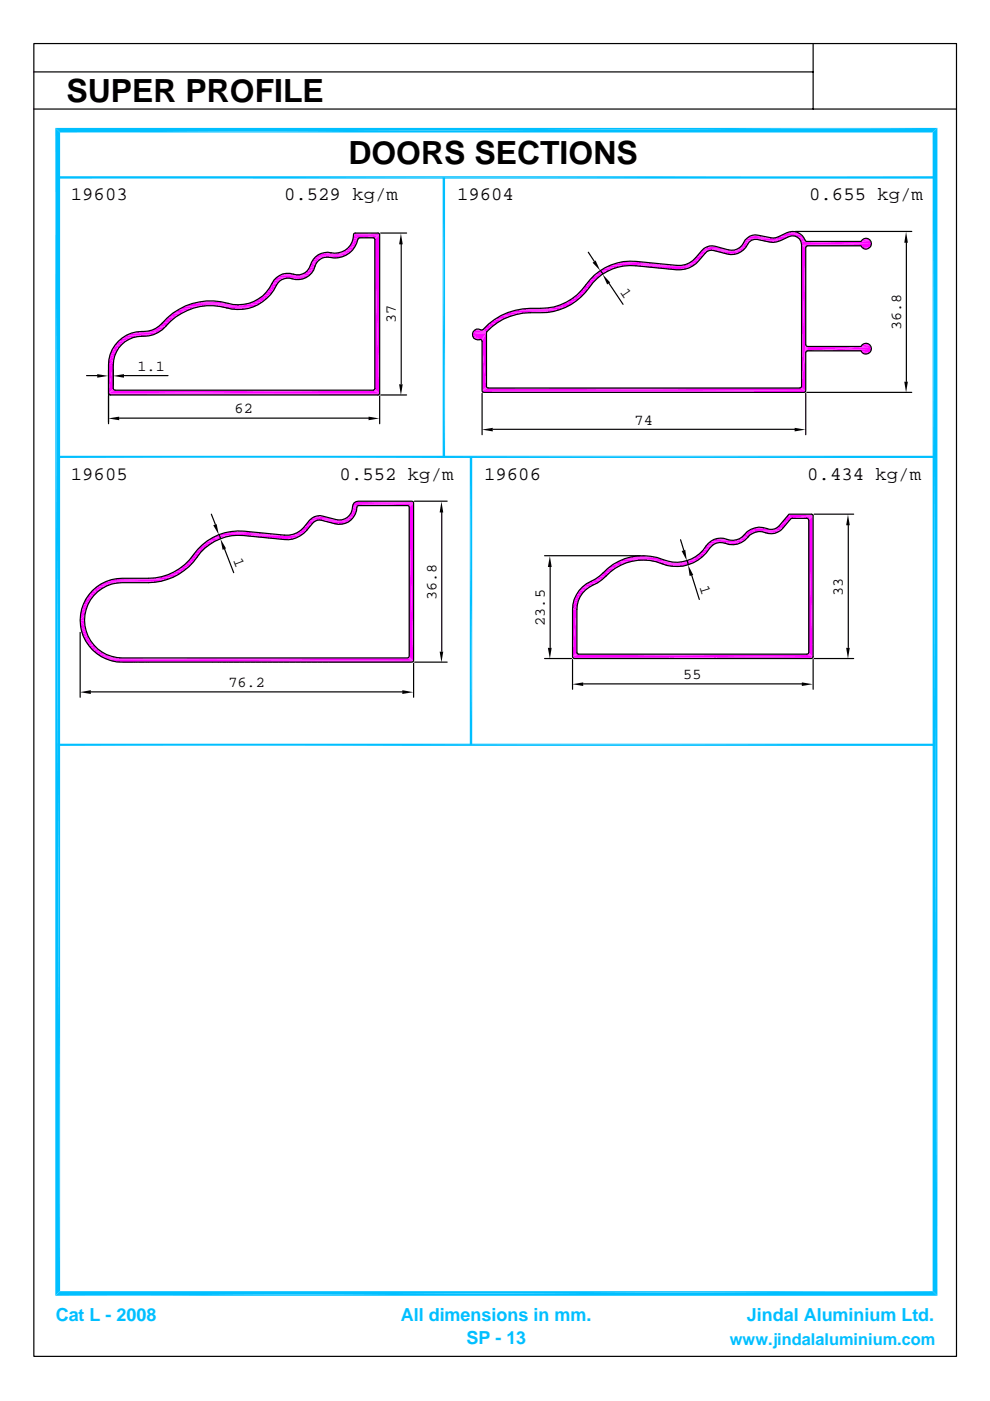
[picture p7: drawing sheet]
<svg xmlns="http://www.w3.org/2000/svg" width="210mm" height="297mm" viewBox="0 0 210 297" stroke-linecap="round" stroke-linejoin="round" font-family="sans-serif">
<defs><g id="words">
<g font-size="6.8">
<text x="14.1" y="21.5">SUPER PROFILE</text>
<text x="73.9" y="34.7">DOORS SECTIONS</text>
</g>
<g font-size="4">
<text x="15" y="42.5">19603</text>
<text x="60.2" y="42.5">0.529 kg/m</text>
<text x="96.9" y="42.5">19604</text>
<text x="171.6" y="42.5">0.655 kg/m</text>
<text x="15" y="101.7">19605</text>
<text x="72" y="101.7">0.552 kg/m</text>
<text x="102.7" y="101.7">19606</text>
<text x="171.2" y="101.7">0.434 kg/m</text>
</g>
<g font-size="3.8" fill="#00bfff">
<text x="11.8" y="280.1">Cat L - 2008</text>
<text x="85" y="280.1">All dimensions in mm.</text>
<text x="158.4" y="280.1">Jindal Aluminium Ltd.</text>
<text x="98.9" y="285.1">SP - 13</text>
</g>
<text font-size="3.5" fill="#00bfff" x="154.8" y="285.1">www.jindalaluminium.com</text>
<g font-size="3.2">
<text x="131.4" y="62" transform="rotate(56 131.4 62)">1</text>
<text x="83.9" y="68.5" transform="rotate(-90 83.9 68.5)">37</text>
<text x="191.1" y="70" transform="rotate(-90 191.1 70)">36.8</text>
<text x="29.2" y="78.6">1.1</text>
<text x="49.7" y="87.7">62</text>
<text x="134.5" y="90.1">74</text>
<text x="49.4" y="118.8" transform="rotate(69 49.4 118.8)">1</text>
<text x="148.3" y="124.5" transform="rotate(72 148.3 124.5)">1</text>
<text x="92.5" y="127.3" transform="rotate(-90 92.5 127.3)">36.8</text>
<text x="178.7" y="126.3" transform="rotate(-90 178.7 126.3)">33</text>
<text x="115.5" y="132.7" transform="rotate(-90 115.5 132.7)">23.5</text>
<text x="48.4" y="145.7">76.2</text>
<text x="144.9" y="144">55</text>
</g>
</g></defs>
<path d="M22.9 83.5h57.5M23 83.7h57.4M23.1 83.8h57.2" fill="none" stroke="#f0f" stroke-width=".21"/>
<g fill="#f0f">
<path d="M22.9 83.4l56.2-.6 1.3 .6z"/>
<path d="M22.9 83.4l1.4-.6h54.8z"/>
<path d="M22.9 83.4l1.2-.7 .2 .1z"/>
<path d="M79.1 82.8l.1-.1 1.2 .7z"/>
<path d="M22.9 83.4l1.1-.8 .1 .1z"/>
<path d="M79.2 82.7l.2-.1 1 .8z"/>
<path d="M24 82.4v.2l-1.1 .8z"/>
<path d="M79.4 82.4l1 1-1-.8z"/>
<path d="M24 77.4v5l-1.1 1z"/>
<path d="M22.9 77.4h1.1l-1.1 6z"/>
<path d="M22.9 77.4l1.1-1v1z"/>
<path d="M23 76.3l1 .1-1.1 1z"/>
<path d="M23 76.3l1.3-.7-.3 .8z"/>
<path d="M23.3 75.2l1 .4-1.3 .7z"/>
<path d="M23.3 75.2l1.3-.5-.3 .9z"/>
<path d="M23.7 74.2l.9 .5-1.3 .5z"/>
<path d="M23.7 74.2l1.4-.3-.5 .8z"/>
<path d="M24.3 73.3l.8 .6-1.4 .3z"/>
<path d="M24.3 73.3l1.4-.2-.6 .8z"/>
<path d="M24.3 73.3l2.2-.8-.8 .6z"/>
<path d="M25 72.4l1.5 .1-2.2 .8z"/>
<path d="M25 72.4l2.3-.4-.8 .5z"/>
<path d="M25 72.4l.9-.7 1.4 .3z"/>
</g>
<path d="M25.9 71.8h2.2" fill="none" stroke="#f0f" stroke-width=".38"/>
<path d="M25.9 71.6h3.1" fill="none" stroke="#f0f" stroke-width=".25"/>
<path d="M25.9 71.5h4.1" fill="none" stroke="#f0f" stroke-width=".34"/>
<path d="M30 71.4l1.5-.1z" fill="#f0f"/>
<path d="M26.8 71.2h4.7" fill="none" stroke="#f0f" stroke-width=".25"/>
<path d="M25.9 71.7l.9-.6 3.2 .3z" fill="#f0f"/>
<path d="M26.8 71.1h5.7" fill="none" stroke="#f0f" stroke-width=".25"/>
<path d="M26.8 70.9h5.7" fill="none" stroke="#f0f" stroke-width=".42"/>
<path d="M27.8 70.7l5.7-.1-1 .4z" fill="#f0f"/>
<path d="M27.8 70.6h5.7" fill="none" stroke="#f0f" stroke-width=".25"/>
<path d="M28.9 70.4h4.6" fill="none" stroke="#f0f" stroke-width=".21"/>
<path d="M30.4 70.4h3.1" fill="none" stroke="#f0f" stroke-width=".3"/>
<g fill="#f0f">
<path d="M31.3 70.3l.9-.3 1.3 .6z"/>
<path d="M32.2 70h2.2l-.9 .6z"/>
</g>
<path d="M32.2 69.9h2.2" fill="none" stroke="#f0f" stroke-width=".38"/>
<g fill="#f0f">
<path d="M33 69.7l2.1-.5-.7 .8z"/>
<path d="M33 69.7l.7-.5h1.4z"/>
<path d="M33.7 69.2l.6-.6 .8 .6z"/>
<path d="M34.3 68.6l1.8-.4-1 1z"/>
<path d="M35.4 67.5l.7 .7-1.8 .4z"/>
<path d="M35.4 67.5l1.8-.2-1.1 .9z"/>
<path d="M35.4 67.5l3-1-1.2 .8z"/>
<path d="M35.4 67.5l1.2-1.1 1.8 .1z"/>
<path d="M36.6 66.4l3.1-.5-1.3 .6z"/>
<path d="M36.6 66.4l1.3-.8 1.8 .3z"/>
</g>
<path d="M49.1 65.6h2.3M49.1 65.6h3.4" fill="none" stroke="#f0f" stroke-width=".21"/>
<path d="M37.9 65.6l3.1-.2-1.3 .5z" fill="#f0f"/>
<path d="M48 65.5h4.5" fill="none" stroke="#f0f" stroke-width=".25"/>
<path d="M48 65.3h5.6" fill="none" stroke="#f0f" stroke-width=".34"/>
<path d="M37.9 65.6l4.5-.5-1.4 .3z" fill="#f0f"/>
<path d="M46.6 65.2h7" fill="none" stroke="#f0f" stroke-width=".3"/>
<path d="M37.9 65.6l1.3-.7 3.2 .2z" fill="#f0f"/>
<path d="M39.2 65h4.6" fill="none" stroke="#f0f" stroke-width=".21"/>
<path d="M45.2 65h8.4" fill="none" stroke="#f0f" stroke-width=".25"/>
<path d="M45.2 64.9l5.3-.2 3.1 .4z" fill="#f0f"/>
<path d="M43.8 64.8h6.7" fill="none" stroke="#f0f" stroke-width=".21"/>
<path d="M39.2 64.8h11.3" fill="none" stroke="#f0f" stroke-width=".25"/>
<path d="M50.5 64.7h4.2l-1.1 .4z" fill="#f0f"/>
<path d="M39.2 64.8h11.3" fill="none" stroke="#f0f" stroke-width=".3"/>
<path d="M50.5 64.6h4.2" fill="none" stroke="#f0f" stroke-width=".21"/>
<path d="M39.2 64.9l1.5-.5 8.7 .2z" fill="#f0f"/>
<path d="M40.7 64.5h8.7" fill="none" stroke="#f0f" stroke-width=".25"/>
<path d="M51.6 64.5h3.1" fill="none" stroke="#f0f" stroke-width=".3"/>
<path d="M40.7 64.2h7.6" fill="none" stroke="#f0f" stroke-width=".34"/>
<path d="M52.7 64.4l2.9-.4-.9 .7z" fill="#f0f"/>
<path d="M42.2 64.2h6.1" fill="none" stroke="#f0f" stroke-width=".34"/>
<path d="M52.7 64.2h2.9" fill="none" stroke="#f0f" stroke-width=".38"/>
<path d="M42.2 64h4.6" fill="none" stroke="#f0f" stroke-width=".21"/>
<g fill="#f0f">
<path d="M53.7 64l1-.6 .9 .6z"/>
<path d="M54.7 63.4l1.8-.1-.9 .7z"/>
<path d="M54.7 63.4l.9-.6 .9 .5z"/>
<path d="M55.6 62.8l1.7-.3-.8 .8z"/>
<path d="M56.4 62l.9 .5-1.7 .3z"/>
<path d="M56.4 62l1.6-.4-.7 .9z"/>
<path d="M57.1 61.1l.9 .5-1.6 .4z"/>
<path d="M57.1 61.1l1.4-.5-.5 1z"/>
<path d="M57.6 60.1l.9 .5-1.4 .5z"/>
<path d="M57.6 60.1h1.2l-.3 .5z"/>
<path d="M57.6 60.1l1.6-.4-.4 .4z"/>
<path d="M58 59.5l1.2 .2-1.6 .4z"/>
<path d="M58 59.5l1.6-.1-.4 .3z"/>
<path d="M62.6 59.3l1.5-.1z"/>
</g>
<path d="M58.5 59h6.4M61.3 59.1h2.8M61.8 59.3h2.3" fill="none" stroke="#f0f" stroke-width=".21"/>
<path d="M58 59.3h2.2M61.3 59.1h3.6" fill="none" stroke="#f0f" stroke-width=".3"/>
<path d="M58 59.3h2.7" fill="none" stroke="#f0f" stroke-width=".42"/>
<path d="M58 59.5l.5-.6 2.2 .1z" fill="#f0f"/>
<path d="M58.5 58.7h7" fill="none" stroke="#f0f" stroke-width=".42"/>
<path d="M59.2 58.4h6.3M59.9 58.1h2.2" fill="none" stroke="#f0f" stroke-width=".21"/>
<path d="M59.2 58.3h3.6" fill="none" stroke="#f0f" stroke-width=".3"/>
<path d="M59.2 58.3h2.9M63.5 58.3h2" fill="none" stroke="#f0f" stroke-width=".34"/>
<g fill="#f0f">
<path d="M59.9 58.2l1.5-.2z"/>
<path d="M64.1 58.2l1.9-.3-.5 .6z"/>
<path d="M64.1 58.2l.5-.3h1.4z"/>
<path d="M64.6 57.9l.5-.5 .9 .5z"/>
<path d="M65.1 57.4l1.4-.1-.5 .6z"/>
<path d="M65.5 56.9l1 .4-1.4 .1z"/>
<path d="M65.5 56.9l1.2-.4-.2 .8z"/>
<path d="M65.7 56.3l1 .2-1.2 .4z"/>
<path d="M65.7 56.3l1.2-.3-.2 .5z"/>
<path d="M66 55.7l.9 .3-1.2 .3z"/>
<path d="M66 55.7l1.3-.2-.4 .5z"/>
<path d="M66 55.7l1.7-.6-.4 .4z"/>
<path d="M66.4 55l1.3 .1-1.7 .6z"/>
<path d="M66.4 55l1.8-.2-.5 .3z"/>
<path d="M69.9 54.6l1.7 .1z"/>
</g>
<path d="M66.4 54.8h2.3" fill="none" stroke="#f0f" stroke-width=".38"/>
<path d="M66.8 54.6h5.7M69.3 54.7h2.3" fill="none" stroke="#f0f" stroke-width=".21"/>
<path d="M66.8 54.5l1.9 .1-2.3 .4z" fill="#f0f"/>
<path d="M66.8 54.3h6.5" fill="none" stroke="#f0f" stroke-width=".34"/>
<path d="M66.8 54.3h6.5M68 54h5.3" fill="none" stroke="#f0f" stroke-width=".42"/>
<path d="M67.4 54h5.9" fill="none" stroke="#f0f" stroke-width=".38"/>
<path d="M70.9 53.7h3.1l-.7 .5z" fill="#f0f"/>
<path d="M68 53.7h2.1M68 53.7h2.9M70.9 53.7h3.1" fill="none" stroke="#f0f" stroke-width=".21"/>
<path d="M68.7 53.6l1.4 .1z" fill="#f0f"/>
<path d="M71.7 53.6h2.3" fill="none" stroke="#f0f" stroke-width=".25"/>
<g fill="#f0f">
<path d="M72.4 53.5l.7-.4 .9 .6z"/>
<path d="M73.1 53.1h1.6l-.7 .6z"/>
<path d="M73.1 53.1l.6-.5 1 .5z"/>
<path d="M73.7 52.6l1.5-.2-.5 .7z"/>
<path d="M74.2 52.1l1 .3-1.5 .2z"/>
<path d="M74.2 52.1l1.4-.5-.4 .8z"/>
<path d="M74.6 51.3l1 .3-1.4 .5z"/>
<path d="M79.4 50.9l1 32.5-1-1z"/>
<path d="M74.6 51.3l1.2-.5-.2 .8z"/>
<path d="M74.6 51.3l1.3-.6z"/>
<path d="M74.8 50.6l1.1 .1-1.3 .6z"/>
<path d="M74.8 50.6l1.2-.1-.1 .2z"/>
<path d="M74.8 50.6l1.4-.1z"/>
<path d="M74.9 49.9l1.3 .6-1.4 .1z"/>
<path d="M74.9 49.9h5.5l-4.2 .6z"/>
<path d="M76.2 50.5l4.2-.6-1.3 .6z"/>
<path d="M79.1 50.5l1.3-.6-1.2 .6z"/>
<path d="M79.2 50.5l1.2-.6-1 .8z"/>
<path d="M79.4 50.7l1-.8-1 1z"/>
<path d="M80.4 49.9v33.5l-1-32.5z"/>
</g>
<path d="M74.9 49.7h5.5M74.9 49.6h5.5M75.1 49.5h5.2M102.2 83h68.6M102.2 83.1h68.5M102.3 83.2h68.3" fill="none" stroke="#f0f" stroke-width=".21"/>
<g fill="#f0f">
<path d="M102.2 82.9l1.3-.6 67.3 .6z"/>
<path d="M103.5 82.3h66l1.3 .6z"/>
<path d="M102.2 82.9l1.1-.6h.2z"/>
<path d="M169.5 82.3h.2l1.1 .6z"/>
<path d="M102.2 82.9l.9-.7 .2 .1z"/>
<path d="M169.7 82.3l.1-.1 1 .7z"/>
<path d="M102.2 82.9l.9-.9v.2z"/>
<path d="M169.9 82l.9 .9-1-.7z"/>
<path d="M183.1 75.1l.9-.1z"/>
<path d="M170.8 74.8v8.1l-.9-.9z"/>
<path d="M182.8 74.8l1.2 .2-.9 .1z"/>
<path d="M182.8 74.8h1.6l-.4 .2z"/>
<path d="M182.5 74.5l1.9 .3h-1.6z"/>
</g>
<path d="M171.2 74.4h13.4" fill="none" stroke="#f0f" stroke-width=".21"/>
<path d="M182.5 74.6h2.1" fill="none" stroke="#f0f" stroke-width=".38"/>
<g fill="#f0f">
<path d="M171.2 74.5l13.5-.5-.1 .4z"/>
<path d="M171.2 74.5l13.4-.9 .1 .4z"/>
<path d="M171.2 74.5l11.3-1 2.1 .1z"/>
<path d="M171.2 73.5h11.3l-11.3 1z"/>
<path d="M171.2 73.5v1h-.2z"/>
<path d="M171.2 73.5l-.3 1.1z"/>
<path d="M171 73.5h.2l-.3 1.1z"/>
<path d="M171 73.5l-.2 1.3z"/>
<path d="M170.9 73.3l.1 .2-.2 1.3z"/>
<path d="M170.9 73.3l-1 8.7z"/>
</g>
<path d="M182.5 73.4h2.1" fill="none" stroke="#f0f" stroke-width=".38"/>
<g fill="#f0f">
<path d="M182.8 73.1l1.6 .1-1.9 .3z"/>
<path d="M170.8 73.1l-.9 8.9z"/>
<path d="M182.8 73.1l1.2-.2 .4 .3z"/>
<path d="M182.8 73.1l.3-.2h.9z"/>
<path d="M183.1 72.9h.9z"/>
<path d="M102.2 72.4l.9 9.6-.9 .9z"/>
<path d="M100.8 72h1.1z"/>
<path d="M100.8 72l.8 .1z"/>
<path d="M100.4 71.7l1.5 .3h-1.1z"/>
<path d="M100.2 71.3l1.7 .7-1.5-.3z"/>
<path d="M100.2 71.3l1.8 .8z"/>
<path d="M100.1 70.9l1.9 1.2-1.8-.8z"/>
<path d="M100.1 70.9l3-.3-1.1 1.5z"/>
<path d="M103.1 70.6l-1 1.6-.1-.1z"/>
<path d="M103.1 70.6l-.9 1.8-.1-.2z"/>
<path d="M103.1 70.6v11.4l-.9-9.6z"/>
</g>
<path d="M100.1 70.7h3M100.6 70.2h2.6" fill="none" stroke="#f0f" stroke-width=".34"/>
<path d="M100.1 70.6h3" fill="none" stroke="#f0f" stroke-width=".42"/>
<path d="M100.2 70.4h3" fill="none" stroke="#f0f" stroke-width=".21"/>
<path d="M100.2 70.2h3" fill="none" stroke="#f0f" stroke-width=".38"/>
<g fill="#f0f">
<path d="M102 70l1.2 .4z"/>
<path d="M100.6 70h1.4z"/>
<path d="M102.2 70l.2-.1 .8 .5z"/>
<path d="M100.6 70l.4-.2 .9 .2z"/>
<path d="M101 69.8l.9 .2z"/>
<path d="M102.4 69.9l1.8-.5-1 1z"/>
<path d="M102.4 69.9l1.1-1.1 .7 .6z"/>
<path d="M103.5 68.8l1.9-.3-1.2 .9z"/>
<path d="M103.5 68.8l1.3-1 .6 .7z"/>
<path d="M104.8 67.8l1.9-.1-1.3 .8z"/>
<path d="M104.8 67.8l3.2-.6-1.3 .5z"/>
<path d="M104.8 67.8l1.4-.8 1.8 .2z"/>
</g>
<path d="M106.2 67h3.2" fill="none" stroke="#f0f" stroke-width=".42"/>
<path d="M106.2 67l4.7-.6-1.5 .3z" fill="#f0f"/>
<path d="M114.6 66.3l-7 .1" fill="none" stroke="#f0f" stroke-width=".21"/>
<path d="M106.2 67l1.4-.7 3.3 .1z" fill="#f0f"/>
<path d="M107.6 66.3h8.4M107.6 66.2h9.7" fill="none" stroke="#f0f" stroke-width=".21"/>
<path d="M107.6 66.3l1.6-.4 8.1 .2z" fill="#f0f"/>
<path d="M109.2 65.9h9.4M114.6 65.5h4" fill="none" stroke="#f0f" stroke-width=".38"/>
<path d="M109.2 65.7h9.4M110.7 65.6h7.9" fill="none" stroke="#f0f" stroke-width=".3"/>
<path d="M116 65.3h3.8l-1.2 .4z" fill="#f0f"/>
<path d="M116 65.2h3.8" fill="none" stroke="#f0f" stroke-width=".21"/>
<g fill="#f0f">
<path d="M117.4 65.1l1.3-.4 1.1 .6z"/>
<path d="M118.7 64.7l2.3-.1-1.2 .7z"/>
<path d="M118.7 64.7l1.3-.6 1 .5z"/>
<path d="M120 64.1l2.1-.2-1.1 .7z"/>
<path d="M120 64.1l1.2-.7 .9 .5z"/>
<path d="M121.2 63.4l1.9-.4-1 .9z"/>
<path d="M121.2 63.4l1.1-.8 .8 .4z"/>
<path d="M122.3 62.6l1.8-.6-1 1z"/>
<path d="M123.3 61.5l.8 .5-1.8 .6z"/>
<path d="M123.3 61.5l1.6-.5-.8 1z"/>
<path d="M124.2 60.4l.7 .6-1.6 .5z"/>
<path d="M124.2 60.4l1.5-.4-.8 1z"/>
<path d="M125 59.4l.7 .6-1.5 .4z"/>
<path d="M125 59.4l1.6-.3-.9 .9z"/>
<path d="M125.9 58.4l.7 .7-1.6 .3z"/>
<path d="M125.9 58.4l1.7-.1-1 .8z"/>
<path d="M125.9 58.4l2.8-.8-1.1 .7z"/>
<path d="M125.9 58.4l1.1-.8h1.7z"/>
<path d="M143.3 57.3l1.9-.2z"/>
<path d="M127 57.6l2.8-.5-1.1 .5z"/>
</g>
<path d="M143.3 57.1h2.7" fill="none" stroke="#f0f" stroke-width=".38"/>
<path d="M127 57.6l1.2-.8 1.6 .3z" fill="#f0f"/>
<path d="M128.2 56.9h2.8" fill="none" stroke="#f0f" stroke-width=".38"/>
<path d="M143.3 57.3l3.5-.8-.8 .4z" fill="#f0f"/>
<path d="M128.2 56.6h4" fill="none" stroke="#f0f" stroke-width=".38"/>
<path d="M134.7 56.4l12.1 .1-3.5 .8z" fill="#f0f"/>
<path d="M129.5 56.4h14.9M129.5 56.3h13.9M133.5 56.4h13.3" fill="none" stroke="#f0f" stroke-width=".21"/>
<path d="M128.2 56.8l1.3-.6 2.7 .3z" fill="#f0f"/>
<path d="M144.4 56.3h2.4" fill="none" stroke="#f0f" stroke-width=".3"/>
<path d="M145.2 56.2l2.3-.2-.7 .5z" fill="#f0f"/>
<path d="M145.2 56h2.3" fill="none" stroke="#f0f" stroke-width=".34"/>
<g fill="#f0f">
<path d="M129.5 56.2l1.3-.4 12.6 .5z"/>
<path d="M130.8 55.8l1.3-.3 11.3 .8z"/>
<path d="M132.1 55.5h2.7l8.6 .8z"/>
</g>
<path d="M132.1 55.5h2.7" fill="none" stroke="#f0f" stroke-width=".21"/>
<g fill="#f0f">
<path d="M146 55.8l.8-.5 .7 .7z"/>
<path d="M146.8 55.3h1.4l-.7 .7z"/>
<path d="M147.4 54.7l.8 .6h-1.4z"/>
<path d="M154.1 53.9l1.5 .1z"/>
</g>
<path d="M154.1 53.9h2.2" fill="none" stroke="#f0f" stroke-width=".21"/>
<path d="M147.4 54.7l2-.9-1.2 1.5z" fill="#f0f"/>
<path d="M154.1 53.7h2.9" fill="none" stroke="#f0f" stroke-width=".42"/>
<g fill="#f0f">
<path d="M147.4 54.7l2.4-1.3-.4 .4z"/>
<path d="M148.7 53.2h1.6l-.5 .2z"/>
<path d="M148.7 53.2l1.1 .2-2.4 1.3z"/>
<path d="M151.3 53.2l5.7 .3-2.9 .4z"/>
</g>
<path d="M148.7 53.2h2.1M150.8 53.1h4.2M155 53.1h2.6" fill="none" stroke="#f0f" stroke-width=".21"/>
<path d="M150.8 53.3h6.2" fill="none" stroke="#f0f" stroke-width=".38"/>
<path d="M155 53.3h2.6" fill="none" stroke="#f0f" stroke-width=".42"/>
<g fill="#f0f">
<path d="M155.7 53.1l.6-.2 1.3 .2z"/>
<path d="M183.1 52.8h.9z"/>
</g>
<path d="M149.2 52.9h5.1" fill="none" stroke="#f0f" stroke-width=".38"/>
<g fill="#f0f">
<path d="M148.7 53.2l.5-.5 1.6 .4z"/>
<path d="M170.8 52.6v20.5l-.9 8.9z"/>
<path d="M182.8 52.6l1.2 .2h-.9z"/>
<path d="M182.8 52.6l1.6-.1-.4 .3z"/>
<path d="M156.3 52.9l1.8-.4-.5 .6z"/>
<path d="M156.3 52.9l.5-.4h1.3z"/>
<path d="M149.2 52.7l.5-.3 4.6 .6z"/>
<path d="M149.7 52.4l1.9-.1 2.7 .7z"/>
<path d="M149.7 52.4l.6-.2 1.3 .1z"/>
<path d="M150.3 52.2l1.3 .1z"/>
<path d="M182.5 52.2l1.9 .3-1.6 .1z"/>
</g>
<path d="M171.2 52.2h13.4" fill="none" stroke="#f0f" stroke-width=".21"/>
<path d="M182.5 52.4h2.1" fill="none" stroke="#f0f" stroke-width=".34"/>
<path d="M157.3 52.1l.8 .4h-1.3z" fill="#f0f"/>
<path d="M169.9 52.1h14.7" fill="none" stroke="#f0f" stroke-width=".25"/>
<g fill="#f0f">
<path d="M169.9 51.9l1.3 .3z"/>
<path d="M169.9 51.9l1.1 .3-.1 .2z"/>
<path d="M169.9 51.9l1 .5-.1 .2z"/>
<path d="M169.9 51.9l.9 .7-.9 29.4z"/>
<path d="M157.3 52.1l1.2-.2-.4 .6z"/>
<path d="M169.9 51.9l14.8-.2-.1 .5z"/>
<path d="M157.6 51.5l.9 .4-1.2 .2z"/>
<path d="M157.6 51.5l1.2-.1-.3 .5z"/>
<path d="M163.1 51.4l1.6-.1z"/>
<path d="M169.8 51.3l14.9 .4-14.8 .2z"/>
</g>
<path d="M169.8 51.5h14.9" fill="none" stroke="#f0f" stroke-width=".42"/>
<path d="M169.8 51.3h14.8" fill="none" stroke="#f0f" stroke-width=".21"/>
<path d="M169.8 51.3h1.2z" fill="#f0f"/>
<path d="M163.1 51.2h2.3" fill="none" stroke="#f0f" stroke-width=".3"/>
<g fill="#f0f">
<path d="M169.8 51.3l.8-.3 .2 .2z"/>
<path d="M157.6 51.5l1.7-.5-.5 .4z"/>
<path d="M157.9 51h1.4l-1.7 .5z"/>
</g>
<path d="M182.5 51.1h2.1" fill="none" stroke="#f0f" stroke-width=".38"/>
<g fill="#f0f">
<path d="M182.8 50.9h1.6l-1.9 .4z"/>
<path d="M160.5 50.8l4.9 .3-2.3 .3z"/>
<path d="M157.9 51l2-.2-.6 .2z"/>
<path d="M169.5 50.7l1.1 .3-.8 .3z"/>
<path d="M182.8 50.9l1.2-.2 .4 .2z"/>
<path d="M182.8 50.9l.3-.2h.9z"/>
<path d="M183.1 50.7h.9z"/>
</g>
<path d="M159.9 50.7h4" fill="none" stroke="#f0f" stroke-width=".3"/>
<path d="M160.5 50.8l3.4-.3 1.5 .6z" fill="#f0f"/>
<path d="M158.4 50.7h5.5" fill="none" stroke="#f0f" stroke-width=".3"/>
<g fill="#f0f">
<path d="M157.9 51l.5-.5 1.5 .3z"/>
<path d="M169.5 50.7l.9-.2 .2 .5z"/>
</g>
<path d="M158.4 50.5h5.5" fill="none" stroke="#f0f" stroke-width=".21"/>
<g fill="#f0f">
<path d="M163.9 50.5l.6-.1 .9 .7z"/>
<path d="M169 50.4l1.4 .1-.9 .2z"/>
<path d="M164.5 50.4l.5-.2 .4 .9z"/>
<path d="M165 50.2h2.2l-1.8 .9z"/>
</g>
<path d="M158.4 50.3h4.9" fill="none" stroke="#f0f" stroke-width=".38"/>
<path d="M168.4 50.1l2 .4-1.4-.1z" fill="#f0f"/>
<path d="M165 50.2h2.8M167.8 50.1h2.3" fill="none" stroke="#f0f" stroke-width=".21"/>
<g fill="#f0f">
<path d="M168.4 50.1l1.7-.1 .3 .5z"/>
<path d="M158.9 50.2l.6-.3 3.8 .5z"/>
<path d="M159.5 49.9h1.2l2.6 .5z"/>
<path d="M159.5 49.9h1.2z"/>
</g>
<path d="M167.8 49.9h2.3" fill="none" stroke="#f0f" stroke-width=".42"/>
<g fill="#f0f">
<path d="M165 50.2l4.6-.6-1.8 .5z"/>
<path d="M165 50.2l1.8-.8 2.8 .2z"/>
</g>
<path d="M166.8 49.5h2.8" fill="none" stroke="#f0f" stroke-width=".3"/>
<path d="M166.8 49.3h2.3" fill="none" stroke="#f0f" stroke-width=".21"/>
<g fill="#f0f">
<path d="M167.3 49.2h1.2l.6 .1z"/>
<path d="M167.3 49.2h1.2z"/>
</g>
<path d="M23.5 140.2h64.1M24.7 140.4h62.7M24.7 140.3h62.9" fill="none" stroke="#f0f" stroke-width=".21"/>
<path d="M23.5 140.3h64.1" fill="none" stroke="#f0f" stroke-width=".25"/>
<path d="M22.4 140h65.2" fill="none" stroke="#f0f" stroke-width=".38"/>
<g fill="#f0f">
<path d="M22.4 139.8l3.5-.2 61.7 .5z"/>
<path d="M25.9 139.6h60.4l1.3 .5z"/>
<path d="M86.3 139.6l.2-.1 1.1 .6z"/>
</g>
<path d="M22.4 139.6h3.5" fill="none" stroke="#f0f" stroke-width=".3"/>
<g fill="#f0f">
<path d="M86.5 139.5l.2-.2 .9 .8z"/>
<path d="M21.4 139.3l3.3 .2-2.3 .3z"/>
</g>
<path d="M21.4 139.3h3.3" fill="none" stroke="#f0f" stroke-width=".25"/>
<path d="M86.7 139.2l.9 .9-.9-.8z" fill="#f0f"/>
<path d="M21.4 139.1h2.2" fill="none" stroke="#f0f" stroke-width=".42"/>
<g fill="#f0f">
<path d="M20.4 138.6l2.1 .2-1.1 .5z"/>
<path d="M20.4 138.6l1.1-.3 1 .5z"/>
<path d="M19.6 137.9l1.9 .4-1.1 .3z"/>
<path d="M19.6 137.9l1-.3 .9 .7z"/>
<path d="M18.8 137l1.8 .6-1 .3z"/>
<path d="M18.8 137l1-.2 .8 .8z"/>
<path d="M18.1 136l1.7 .8-1 .2z"/>
<path d="M18.1 136l1-.1 .7 .9z"/>
<path d="M17.6 135l1.5 .9-1 .1z"/>
<path d="M17.6 135l1-.1 .5 1z"/>
<path d="M17.2 133.9l1.4 1-1 .1z"/>
<path d="M17.2 133.9l1-.1 .4 1.1z"/>
<path d="M17 132.7l1.2 1.1-1 .1z"/>
<path d="M17 132.7h.9l.3 1.1z"/>
<path d="M16.9 131.6l1 1.1h-.9z"/>
<path d="M16.9 131.6h1v1.1z"/>
<path d="M17.9 130.4v1.2h-1z"/>
<path d="M17 130.4h.9l-1 1.2z"/>
<path d="M17 130.4l1.2-1.1-.3 1.1z"/>
<path d="M17.2 129.3h1l-1.2 1.1z"/>
<path d="M17.2 129.3l1.4-1-.4 1z"/>
<path d="M17.6 128.2l1 .1-1.4 1z"/>
<path d="M17.6 128.2l1.5-1-.5 1.1z"/>
<path d="M18.1 127.1l1 .1-1.5 1z"/>
<path d="M18.1 127.1l1.7-.7-.7 .8z"/>
<path d="M18.8 126.1l1 .3-1.7 .7z"/>
<path d="M18.8 126.1l1.8-.6-.8 .9z"/>
<path d="M19.6 125.3l1 .2-1.8 .6z"/>
<path d="M19.6 125.3l1.9-.4-.9 .6z"/>
<path d="M19.6 125.3l.8-.8 1.1 .4z"/>
<path d="M20.4 124.5l2.1-.2-1 .6z"/>
<path d="M20.4 124.5l3.2-.6-1.1 .4z"/>
<path d="M20.4 124.5l1-.6h2.2z"/>
</g>
<path d="M21.4 123.8h3.3M25.9 123.6h6.9" fill="none" stroke="#f0f" stroke-width=".21"/>
<path d="M21.4 123.7h4.5M22.4 123.5h10.4" fill="none" stroke="#f0f" stroke-width=".25"/>
<path d="M21.4 123.9l1-.6 3.5 .3z" fill="#f0f"/>
<path d="M22.4 123.4h11.7M23.5 122.9h11.9" fill="none" stroke="#f0f" stroke-width=".21"/>
<path d="M35.4 123.1l-13 .1" fill="none" stroke="#f0f" stroke-width=".38"/>
<path d="M24.7 122.8h10.7" fill="none" stroke="#f0f" stroke-width=".25"/>
<path d="M31.5 122.8h3.9" fill="none" stroke="#f0f" stroke-width=".34"/>
<path d="M32.9 122.6l3.8-.1-1.3 .4z" fill="#f0f"/>
<path d="M32.9 122.5h3.8" fill="none" stroke="#f0f" stroke-width=".25"/>
<g fill="#f0f">
<path d="M34.2 122.3l1.4-.4 1.1 .6z"/>
<path d="M35.6 121.9l2.2-.1-1.1 .7z"/>
<path d="M35.6 121.9l1.2-.6 1 .5z"/>
<path d="M36.8 121.3l2.1-.2-1.1 .7z"/>
<path d="M36.8 121.3l1.2-.7 .9 .5z"/>
<path d="M38 120.6l2-.4-1.1 .9z"/>
<path d="M38 120.6l1.1-.9 .9 .5z"/>
<path d="M39.1 119.7l1.8-.5-.9 1z"/>
<path d="M39.1 119.7l1-1 .8 .5z"/>
<path d="M40.1 118.7l1.6-.5-.8 1z"/>
<path d="M41 117.6l.7 .6-1.6 .5z"/>
<path d="M41 117.6l1.5-.4-.8 1z"/>
<path d="M41.8 116.6l.7 .6-1.5 .4z"/>
<path d="M41.8 116.6l1.6-.3-.9 .9z"/>
<path d="M42.8 115.6l.6 .7-1.6 .3z"/>
<path d="M42.8 115.6l1.6-.1-1 .8z"/>
<path d="M42.8 115.6l2.7-.8-1.1 .7z"/>
<path d="M42.8 115.6l1.1-.8h1.6z"/>
<path d="M60.2 114.5l1.8-.1z"/>
<path d="M43.9 114.8l2.7-.5-1.1 .5z"/>
</g>
<path d="M60.2 114.3h2.6" fill="none" stroke="#f0f" stroke-width=".38"/>
<path d="M43.9 114.8l1.1-.8 1.6 .3z" fill="#f0f"/>
<path d="M45 114.1h2.8" fill="none" stroke="#f0f" stroke-width=".42"/>
<path d="M60.2 114.5l3.4-.8-.8 .4z" fill="#f0f"/>
<path d="M45 113.8h4.1" fill="none" stroke="#f0f" stroke-width=".38"/>
<path d="M51.6 113.6l12 .1-3.4 .8z" fill="#f0f"/>
<path d="M46.3 113.5h14M50.3 113.6h13.3M61.2 113.5h-14.9" fill="none" stroke="#f0f" stroke-width=".21"/>
<path d="M45 114l1.3-.6 2.8 .3z" fill="#f0f"/>
<path d="M61.2 113.5h2.4" fill="none" stroke="#f0f" stroke-width=".3"/>
<path d="M62.1 113.4l2.2-.3-.7 .6z" fill="#f0f"/>
<path d="M62.1 113.2h2.2" fill="none" stroke="#f0f" stroke-width=".34"/>
<g fill="#f0f">
<path d="M46.3 113.4l1.3-.4 12.7 .5z"/>
<path d="M47.6 113l1.3-.2 11.4 .7z"/>
<path d="M48.9 112.8l2.7-.1 8.7 .8z"/>
</g>
<path d="M48.9 112.7h2.7" fill="none" stroke="#f0f" stroke-width=".21"/>
<g fill="#f0f">
<path d="M62.9 113l.7-.4 .7 .5z"/>
<path d="M63.6 112.6l1.4-.1-.7 .6z"/>
<path d="M63.6 112.6l.7-.7 .7 .6z"/>
<path d="M71 111.1l1.4 .1z"/>
</g>
<path d="M71 111.1h2.2" fill="none" stroke="#f0f" stroke-width=".21"/>
<path d="M64.3 111.9l2-.9-1.3 1.5z" fill="#f0f"/>
<path d="M71 110.9h2.8" fill="none" stroke="#f0f" stroke-width=".38"/>
<g fill="#f0f">
<path d="M64.3 111.9l2.3-1.3-.3 .4z"/>
<path d="M65.5 110.4h1.6l-.5 .2z"/>
<path d="M65.5 110.4l1.1 .2-2.3 1.3z"/>
<path d="M68.2 110.4l5.6 .3-2.8 .4z"/>
</g>
<path d="M65.5 110.3h2.1" fill="none" stroke="#f0f" stroke-width=".21"/>
<path d="M67.6 110.5h6.2" fill="none" stroke="#f0f" stroke-width=".42"/>
<path d="M71.8 110.3h2.6l-.6 .4z" fill="#f0f"/>
<path d="M67.6 110.3h4.2M71.8 110.3h2.6" fill="none" stroke="#f0f" stroke-width=".21"/>
<path d="M72.4 110.3l.7-.2 1.3 .2z" fill="#f0f"/>
<path d="M66 110.1h5.2" fill="none" stroke="#f0f" stroke-width=".34"/>
<path d="M65.5 110.2h2.1" fill="none" stroke="#f0f" stroke-width=".42"/>
<g fill="#f0f">
<path d="M73.1 110.1l.5-.3 .8 .5z"/>
<path d="M73.6 109.8l1.3-.1-.5 .6z"/>
<path d="M66 110l.5-.4 4.7 .6z"/>
<path d="M66.5 109.6l1.9-.1 2.8 .7z"/>
<path d="M66.5 109.6l.6-.1h1.3z"/>
<path d="M67.1 109.5h1.3z"/>
<path d="M73.6 109.8l.4-.5 .9 .4z"/>
<path d="M74 109.3l1.3-.2-.4 .6z"/>
<path d="M74.4 108.8l.9 .3-1.3 .2z"/>
<path d="M74.4 108.8l1.1-.4-.2 .7z"/>
<path d="M74.6 108.1l.9 .3-1.1 .4z"/>
<path d="M86.7 107.6l.9 32.5-.9-.9z"/>
<path d="M74.6 108.1l1-.5-.1 .8z"/>
<path d="M74.7 107.6h.9l-1 .5z"/>
<path d="M74.7 107.6l.9-.2v.2z"/>
<path d="M74.7 107.6l1.1-.3z"/>
<path d="M74.7 107.6l1.3-.3z"/>
<path d="M74.8 107.1l1.2 .2-1.3 .3z"/>
<path d="M74.8 107.1l12.8-.4-11.6 .6z"/>
<path d="M76 107.3l11.6-.6-1.3 .6z"/>
<path d="M86.3 107.3l1.3-.6-1.1 .6z"/>
<path d="M86.5 107.3l1.1-.6-.9 .7z"/>
<path d="M86.7 107.4l.9-.7-.9 .9z"/>
<path d="M87.6 106.7v33.4l-.9-32.5z"/>
</g>
<path d="M74.8 106.9h12.8" fill="none" stroke="#f0f" stroke-width=".42"/>
<path d="M75 106.6h12.6M75.4 106.4h12.2M75.4 106.4h12M121.3 139.4h51M121.4 139.5h50.9M121.5 139.6h50.7" fill="none" stroke="#f0f" stroke-width=".21"/>
<path d="M75 106.5h12.6" fill="none" stroke="#f0f" stroke-width=".25"/>
<g fill="#f0f">
<path d="M121.3 139.3l1.3-.5 49.7 .5z"/>
<path d="M122.6 138.8h48.4l1.3 .5z"/>
<path d="M121.3 139.3l1.1-.6 .2 .1z"/>
<path d="M171 138.8l.2-.1 1.1 .6z"/>
<path d="M121.3 139.3l1-.8 .1 .2z"/>
<path d="M171.4 138.5l.9 .8-1.1-.6z"/>
<path d="M122.3 138.4v.1l-1 .8z"/>
<path d="M171.4 138.4l.9 .9-.9-.8z"/>
<path d="M122.3 129.3v9.1l-1 .9z"/>
<path d="M121.3 129.3h1l-1 10z"/>
<path d="M121.3 129.3l1-1v1z"/>
<path d="M121.4 128.2l.9 .1-1 1z"/>
<path d="M121.4 128.2l1.2-.7-.3 .8z"/>
<path d="M121.7 127.2l.9 .3-1.2 .7z"/>
<path d="M121.7 127.2l1.2-.6-.3 .9z"/>
<path d="M122.1 126.2l.8 .4-1.2 .6z"/>
<path d="M122.1 126.2l1.3-.4-.5 .8z"/>
<path d="M122.7 125.3l.7 .5-1.3 .4z"/>
<path d="M122.7 125.3l1.4-.1-.7 .6z"/>
<path d="M122.7 125.3l2.1-.7-.7 .6z"/>
<path d="M123.4 124.5l1.4 .1-2.1 .7z"/>
<path d="M123.4 124.5l2.2-.4-.8 .5z"/>
<path d="M123.4 124.5l.9-.7 1.3 .3z"/>
<path d="M124.3 123.8l2.4-.2-1.1 .5z"/>
<path d="M124.3 123.8l1-.5 1.4 .3z"/>
<path d="M125.3 123.3l2.3-.3-.9 .6z"/>
<path d="M125.3 123.3l.9-.5 1.4 .2z"/>
<path d="M126.2 122.8l.8-.6 .6 .8z"/>
<path d="M127 122.2h1.4l-.8 .8z"/>
<path d="M127 122.2l.8-.6 .6 .6z"/>
<path d="M127.8 121.6l1.6-.3-1 .9z"/>
<path d="M127.8 121.6l1-1 .6 .7z"/>
<path d="M128.8 120.6h1.6l-1 .7z"/>
</g>
<path d="M141.4 120h3.4M142.5 120.1h2.3" fill="none" stroke="#f0f" stroke-width=".21"/>
<path d="M128.8 120.6l2.7-.7-1.1 .7z" fill="#f0f"/>
<path d="M141.4 119.9h4.5" fill="none" stroke="#f0f" stroke-width=".3"/>
<path d="M128.8 120.6l1.1-.9 1.6 .2z" fill="#f0f"/>
<path d="M140.3 119.8h5.6" fill="none" stroke="#f0f" stroke-width=".38"/>
<path d="M129.9 119.7l2.8-.3-1.2 .5z" fill="#f0f"/>
<path d="M139 119.4h3.6M140.3 119.6h6.7" fill="none" stroke="#f0f" stroke-width=".42"/>
<path d="M140.3 119.4h6.7" fill="none" stroke="#f0f" stroke-width=".3"/>
<path d="M140.3 119.4h3.3" fill="none" stroke="#f0f" stroke-width=".34"/>
<path d="M143.6 119.3h3.4" fill="none" stroke="#f0f" stroke-width=".21"/>
<path d="M129.9 119.7l1.2-.6 1.6 .3z" fill="#f0f"/>
<path d="M131.1 119.2h2.8" fill="none" stroke="#f0f" stroke-width=".34"/>
<path d="M139 119.1h3.6" fill="none" stroke="#f0f" stroke-width=".21"/>
<path d="M144.6 119.2l1-.3 1.4 .5z" fill="#f0f"/>
<path d="M137.8 119h3.8" fill="none" stroke="#f0f" stroke-width=".25"/>
<path d="M131.1 119h4.1" fill="none" stroke="#f0f" stroke-width=".21"/>
<path d="M145.6 118.9l2.4-.1-1 .6z" fill="#f0f"/>
<path d="M136.5 118.9h5.1" fill="none" stroke="#f0f" stroke-width=".21"/>
<path d="M132.4 118.7h8.2M136.5 118.9h5.1" fill="none" stroke="#f0f" stroke-width=".3"/>
<path d="M132.4 118.7h4.1M145.6 118.7h2.4" fill="none" stroke="#f0f" stroke-width=".34"/>
<g fill="#f0f">
<path d="M131.1 119.1l1.3-.6 2.8 .4z"/>
<path d="M132.4 118.5l6.9-.2 1.3 .4z"/>
</g>
<path d="M132.4 118.3h6.9" fill="none" stroke="#f0f" stroke-width=".38"/>
<g fill="#f0f">
<path d="M146.6 118.6l2.3-.5-.9 .7z"/>
<path d="M146.6 118.6l.8-.5h1.5z"/>
</g>
<path d="M133.7 118.1h5.6" fill="none" stroke="#f0f" stroke-width=".25"/>
<path d="M133.7 118h4.2M135.1 117.9h2.8" fill="none" stroke="#f0f" stroke-width=".21"/>
<g fill="#f0f">
<path d="M147.4 118.1l.9-.7 .6 .7z"/>
<path d="M148.3 117.4l1.4-.1-.8 .8z"/>
<path d="M149 116.7l.7 .6-1.4 .1z"/>
<path d="M149 116.7l1.4-.3-.7 .9z"/>
<path d="M149 116.7l1.8-.8-.4 .5z"/>
<path d="M149.6 115.9h1.2l-1.8 .8z"/>
<path d="M149.6 115.9l1.7-.4-.5 .4z"/>
<path d="M154.6 115.5l1.7-.1z"/>
<path d="M150.1 115.3l1.2 .2-1.7 .4z"/>
</g>
<path d="M153.7 115.4h2.6" fill="none" stroke="#f0f" stroke-width=".25"/>
<path d="M150.1 115.3l1.7-.1-.5 .3z" fill="#f0f"/>
<path d="M153.1 115.3h3.2" fill="none" stroke="#f0f" stroke-width=".3"/>
<path d="M150.1 115.2h2.4M152.5 115.1h4.6" fill="none" stroke="#f0f" stroke-width=".21"/>
<path d="M153.1 115.3h4" fill="none" stroke="#f0f" stroke-width=".34"/>
<path d="M150.6 115h6.5" fill="none" stroke="#f0f" stroke-width=".25"/>
<g fill="#f0f">
<path d="M150.1 115.3l.5-.5 1.9 .3z"/>
<path d="M150.6 114.8l4.8-.2 1.7 .5z"/>
<path d="M155.4 114.6h2.5l-.8 .5z"/>
</g>
<path d="M150.6 114.7h4.8" fill="none" stroke="#f0f" stroke-width=".25"/>
<path d="M151.3 114.5h3.4M155.4 114.6h2.5" fill="none" stroke="#f0f" stroke-width=".21"/>
<path d="M150.6 114.6h4.1" fill="none" stroke="#f0f" stroke-width=".38"/>
<path d="M156.1 114.5l.6-.2 1.2 .3z" fill="#f0f"/>
<path d="M151.3 114.3h2.8" fill="none" stroke="#f0f" stroke-width=".21"/>
<g fill="#f0f">
<path d="M151.9 114.2h1.5z"/>
<path d="M156.7 114.3l1.8-.3-.6 .6z"/>
<path d="M156.7 114.3l.6-.4 1.2 .1z"/>
<path d="M157.3 113.9l1.7-.4-.5 .5z"/>
<path d="M157.8 113.4l1.2 .1-1.7 .4z"/>
<path d="M162.9 113.2l1.3-.1z"/>
<path d="M157.8 113.4l1.8-.3-.6 .4z"/>
<path d="M162.2 113l2 .1-1.3 .1z"/>
</g>
<path d="M162.2 113h2.6" fill="none" stroke="#f0f" stroke-width=".25"/>
<path d="M157.8 113.4l2.4-.5-.6 .2z" fill="#f0f"/>
<path d="M161.5 112.9h3.3" fill="none" stroke="#f0f" stroke-width=".21"/>
<path d="M158.4 112.8l1.8 .1-2.4 .5z" fill="#f0f"/>
<path d="M158.4 112.8h6.4" fill="none" stroke="#f0f" stroke-width=".21"/>
<path d="M160.9 112.7h4.5" fill="none" stroke="#f0f" stroke-width=".34"/>
<g fill="#f0f">
<path d="M159.1 112.3l6.3 .3-4.5 .2z"/>
<path d="M158.4 112.8l.7-.5 1.8 .5z"/>
</g>
<path d="M159.1 112.4h6.3" fill="none" stroke="#f0f" stroke-width=".25"/>
<path d="M159.1 112.3h4.6" fill="none" stroke="#f0f" stroke-width=".21"/>
<path d="M163.7 112.3l.6-.1 1.1 .4z" fill="#f0f"/>
<path d="M159.1 112.2h4" fill="none" stroke="#f0f" stroke-width=".21"/>
<path d="M164.3 112.2l1.6-.1-.5 .5z" fill="#f0f"/>
<path d="M159.1 112.1h3.5" fill="none" stroke="#f0f" stroke-width=".3"/>
<path d="M159.9 112h2.7" fill="none" stroke="#f0f" stroke-width=".21"/>
<g fill="#f0f">
<path d="M164.3 112.2l.5-.3 1.1 .2z"/>
<path d="M159.9 112l.9-.2 .9 .1z"/>
<path d="M164.8 111.9l.4-.4 .7 .6z"/>
<path d="M171.4 110.3l.9 29-.9-.9z"/>
<path d="M165.2 111.5l2.4-1.4-1.7 2z"/>
<path d="M165.2 111.5l2.5-1.5z"/>
<path d="M167.9 110l4.4-.6-1.3 .6z"/>
<path d="M171 110l1.3-.6-1.1 .7z"/>
<path d="M171.2 110.1l1.1-.7-.9 .8z"/>
<path d="M171.4 110.2l.9-.8-.9 .9z"/>
<path d="M172.3 109.4v29.9l-.9-29z"/>
<path d="M167.9 110l4.4-.8v.2z"/>
<path d="M167.9 110l4.3-.9 .1 .1z"/>
</g>
<path d="M167.2 109.1h5" fill="none" stroke="#f0f" stroke-width=".21"/>
<g fill="#f0f">
<path d="M167.2 109.1h5l-4.3 .9z"/>
<path d="M167.2 109.1l.7 .9h-.2z"/>
<path d="M167.2 109.1l.5 .9-2.5 1.5z"/>
</g>
<g fill="#00bfff">
<path d="M197.7 28.1l1.1-1v247.6z"/>
<path d="M197.7 28.1l1.1 246.6-1.1-.9z"/>
<path d="M11.7 274.7l186-.9 1.1 .9z"/>
<path d="M11.7 274.7l1-.9h185z"/>
<path d="M11.7 27.1l1 246.7-1 .9z"/>
<path d="M11.7 27.1l1 1v245.7z"/>
<path d="M11.7 27.1h187.1l-186.1 1z"/>
<path d="M12.7 28.1l186.1-1-1.1 1z"/>
<path d="M12.2 37.4h186l-186 .5z"/>
<path d="M12.2 37.9l186-.5v.5z"/>
<path d="M12.2 96.6h186l-186 .5z"/>
<path d="M12.2 97.1l186-.5v.5z"/>
<path d="M12.2 157.7h186l-186 .4z"/>
<path d="M12.2 158.1l186-.4v.4z"/>
<path d="M99.6 96.9h.5v61z"/>
<path d="M99.6 96.9l.5 61h-.5z"/>
</g>
<path d="M80.7 49.4h5.5M85.1 51.7v29.7M18.4 79.6h2.3M25.8 73.1a6 6 0 0 1 4.7-1.8 6 6 0 0 0 4.7-2.1 12.7 12.7 0 0 1 14-3.7 9.1 9.1 0 0 0 9.7-5.5 3.1 3.1 0 0 1 3.8-.7 4 4 0 0 0 4.3-3.3 2.64 2.64 0 0 1 3-1.4 5 5 0 0 0 6-4l.3-.2h2.8l.3 .2 .1 .2v31.5l-.2 .3-54.9 .1-.4-.4v-4.9a6 6 0 0 1 1.8-4.3zM26.4 79.6h9.2M23 83.4l.2 .3h.2h56.9l.2-.3v-33.6v-.2l-.3-.2h-4.9l-.3 .2a4.1 4.1 0 0 1-5.5 3.9 4.1 4.1 0 0 0-3.9 3.3 3 3 0 0 1-4.1 1.2 3.8 3.8 0 0 0-3.8 2.1 7.8 7.8 0 0 1-9.3 4.2 13.4 13.4 0 0 0-14 4.2 5.2 5.2 0 0 1-4.3 1.8 7.1 7.1 0 0 0-7.1 7.1v12.4M25.3 88.7h52.9M80.5 84v5.8M80.7 83.7h5.5" fill="none" stroke="#000" stroke-width=".25"/>
<path d="M85 49.5l.4 2.3h-.8zM20.6 79.3l2.3 .4-2.3 .4zM24 79.7l2.3-.4v.8zM22.9 88.7l2.4-.4v.8zM78.1 88.3l2.3 .4-2.3 .4zM84.6 81.5h.8l-.4 2.3z" fill="#000"/>
<g fill="#00bfff">
<path d="M93.9 37.6h.5v59.3z"/>
<path d="M93.9 37.6l.5 59.3h-.5z"/>
</g>
<g fill="none" stroke="#000" stroke-width=".25">
<path d="M7.2 9.2h195.6v278.4h-195.6zM7.2 15.2h165.2M172.4 9.2v13.9M7.2 23.1h195.6M124.7 53.5l1.3 1.9M127.3 57.3l.5 .8M168.6 49.1h24.7M192.2 51.4v29.5M100.6 70a1.8 1.8 0 0 1 1.7-.1 14.5 14.5 0 0 1 12.4-4.5 11.5 11.5 0 0 0 9.5-5 11.7 11.7 0 0 1 10.7-5l8.6 .9a4.5 4.5 0 0 0 4-1.7 4.6 4.6 0 0 1 2.9-2.4h1.2l2.8 .8a2.96 2.96 0 0 0 3.6-2.1 2.73 2.73 0 0 1 2.8-1l2.5 .5a4.4 4.4 0 0 0 3.6-1.1 2.91 2.91 0 0 1 3.9 1.8l11.8 .1a1.15 1.15 0 0 1 1.7-.5 1.15 1.15 0 0 1 0 1.9 1.15 1.15 0 0 1-1.7-.5h-11.4l-.4 .4 .1 20.8 .3 .2h11.4a1.15 1.15 0 0 1 1.7-.5 1.15 1.15 0 0 1 0 1.8 1.15 1.15 0 0 1-1.7-.4h-11.6l-.2 .4v8v.2l-.3 .2h-67.9l-.3-.2-.1-.2v-10.4l-.3-.4a1.18 1.18 0 0 1-1.5-.4 1.18 1.18 0 0 1 .2-1.6zM103.2 70.3a13.6 13.6 0 0 1 11.5-4 12.8 12.8 0 0 0 11.1-6.4 10.6 10.6 0 0 1 9-3.5l8.6 .8a5.5 5.5 0 0 0 4.8-2l1.3-1.5a1.74 1.74 0 0 1 1.9-.6l2.8 .8a4.1 4.1 0 0 0 4.7-2.6l.5-.4 .6-.1 3.1 .5a5.8 5.8 0 0 0 4.2-1.1 1.9 1.9 0 0 1 2.6 1.7v30l-.2 .3-66.2 .1-.2-.1-.2-.3zM129.1 60l3 4.5M102.2 83.4v8.8"/>
<path d="M104.5 91h64.1M170.8 83.4v8.8M171 83.2h22.3M44.8 109l.9 2.2M46.5 113.3l.3 .9M47.6 116.4l2 5M87.9 106.3h6.9M93.7 108.6v29.5M115.5 117.8h20.2M144.3 114.4l.7 2.2M145.7 118.8l.2 .9M172.6 109h8.4"/>
<path d="M179.9 111.3v26M17 134.1v13.7M19.6 125.2a9 9 0 0 1 6.3-2.6h5.6a11.7 11.7 0 0 0 9.5-5 11.8 11.8 0 0 1 10.7-5l8.6 .9a4.7 4.7 0 0 0 4.1-1.6 4.2 4.2 0 0 1 3.4-2.6l3.5 .9a2.9 2.9 0 0 0 3.5-3.2l.3-.4 .9-.3h11.3l.4 .1v33.6l-.2 .3-61.6 .1a8.9 8.9 0 0 1-8.2-5.5 8.9 8.9 0 0 1 1.9-9.7zM20.7 125.5a7.9 7.9 0 0 1 5.2-2h5.6a13 13 0 0 0 11.1-6.4 11 11 0 0 1 9-3.6l8.7 .9a5.6 5.6 0 0 0 4.7-2 3.5 3.5 0 0 1 2.7-2.2 13.5 13.5 0 0 0 4.8 .9 3.8 3.8 0 0 0 3.2-3.7l.4-.2h10.3l.3 .2 .1 31.7-.2 .3-60.7 .1a8 8 0 0 1-7.5-5.2 8 8 0 0 1 2.3-8.8zM115.5 139.6h5.7M116.6 120.1v17.2M121.4 139.8v6.3M123.5 124.4l.9-.7a12.3 12.3 0 0 0 4.4-3.2 11.5 11.5 0 0 1 11.9-1.8 7.7 7.7 0 0 0 9.4-3.5 4 4 0 0 1 4.7-.7 3.6 3.6 0 0 0 3.6-1.8 4.5 4.5 0 0 1 4.8-.5 2.25 2.25 0 0 0 2-.8l2.1-2.4h4.7l.4 .2v30l-.2 .3-50.4 .1-.4-.4v-10a6.3 6.3 0 0 1 2.1-4.8zM124.1 125.1l.8-.5a12.5 12.5 0 0 0 4.5-3.4 11.1 11.1 0 0 1 12-1.3 8.4 8.4 0 0 0 9-3.6 2.8 2.8 0 0 1 3.4-1.1 4.3 4.3 0 0 0 5.2-1.8 3.6 3.6 0 0 1 3.9-.3 3.2 3.2 0 0 0 3.1-1.1l1.7-2.1h3.4l.3 .2 .1 28.2-.2 .3-48.6 .1-.4-.4v-9.1a5.4 5.4 0 0 1 1.8-4.1zM146.7 122l1.6 5.1M172.4 139.8v6.3M172.6 139.6h8.4"/>
<path d="M19.3 146.7h66.1M87.7 140.6v7.2M87.9 140.4h6.9M123.7 145h46.4"/>
</g>
<g fill="#000">
<path d="M125.6 55.7l.7-.5 1 2.2zM127.8 58.2l1.6 1.7-.7 .4zM192.1 49.1l.4 2.4h-.8zM102.2 91.1l2.3-.4v.8zM168.5 90.7l2.3 .4-2.3 .4zM191.7 80.9h.8l-.4 2.4zM45.2 111.4l.7-.3 .5 2.3zM46.7 114.2l1.2 2.1-.7 .3zM93.6 106.3l.4 2.4h-.8zM144.5 116.8l.8-.2 .3 2.3zM179.8 109.1l.4 2.3h-.8zM93.2 138.2h.8l-.4 2.2z"/>
<path d="M116.6 117.9l.4 2.3h-.8zM116.2 137.4h.8l-.4 2.3zM145.9 119.8l1.1 2.1-.8 .2zM179.4 137.4h.8l-.4 2.3zM16.9 146.8l2.4-.5v.8zM85.3 146.3l2.3 .5-2.3 .3zM121.3 145.1l2.4-.4v.7zM170 144.7l2.3 .4-2.3 .3z"/>
</g>
<use href="#words"/>
</svg>
